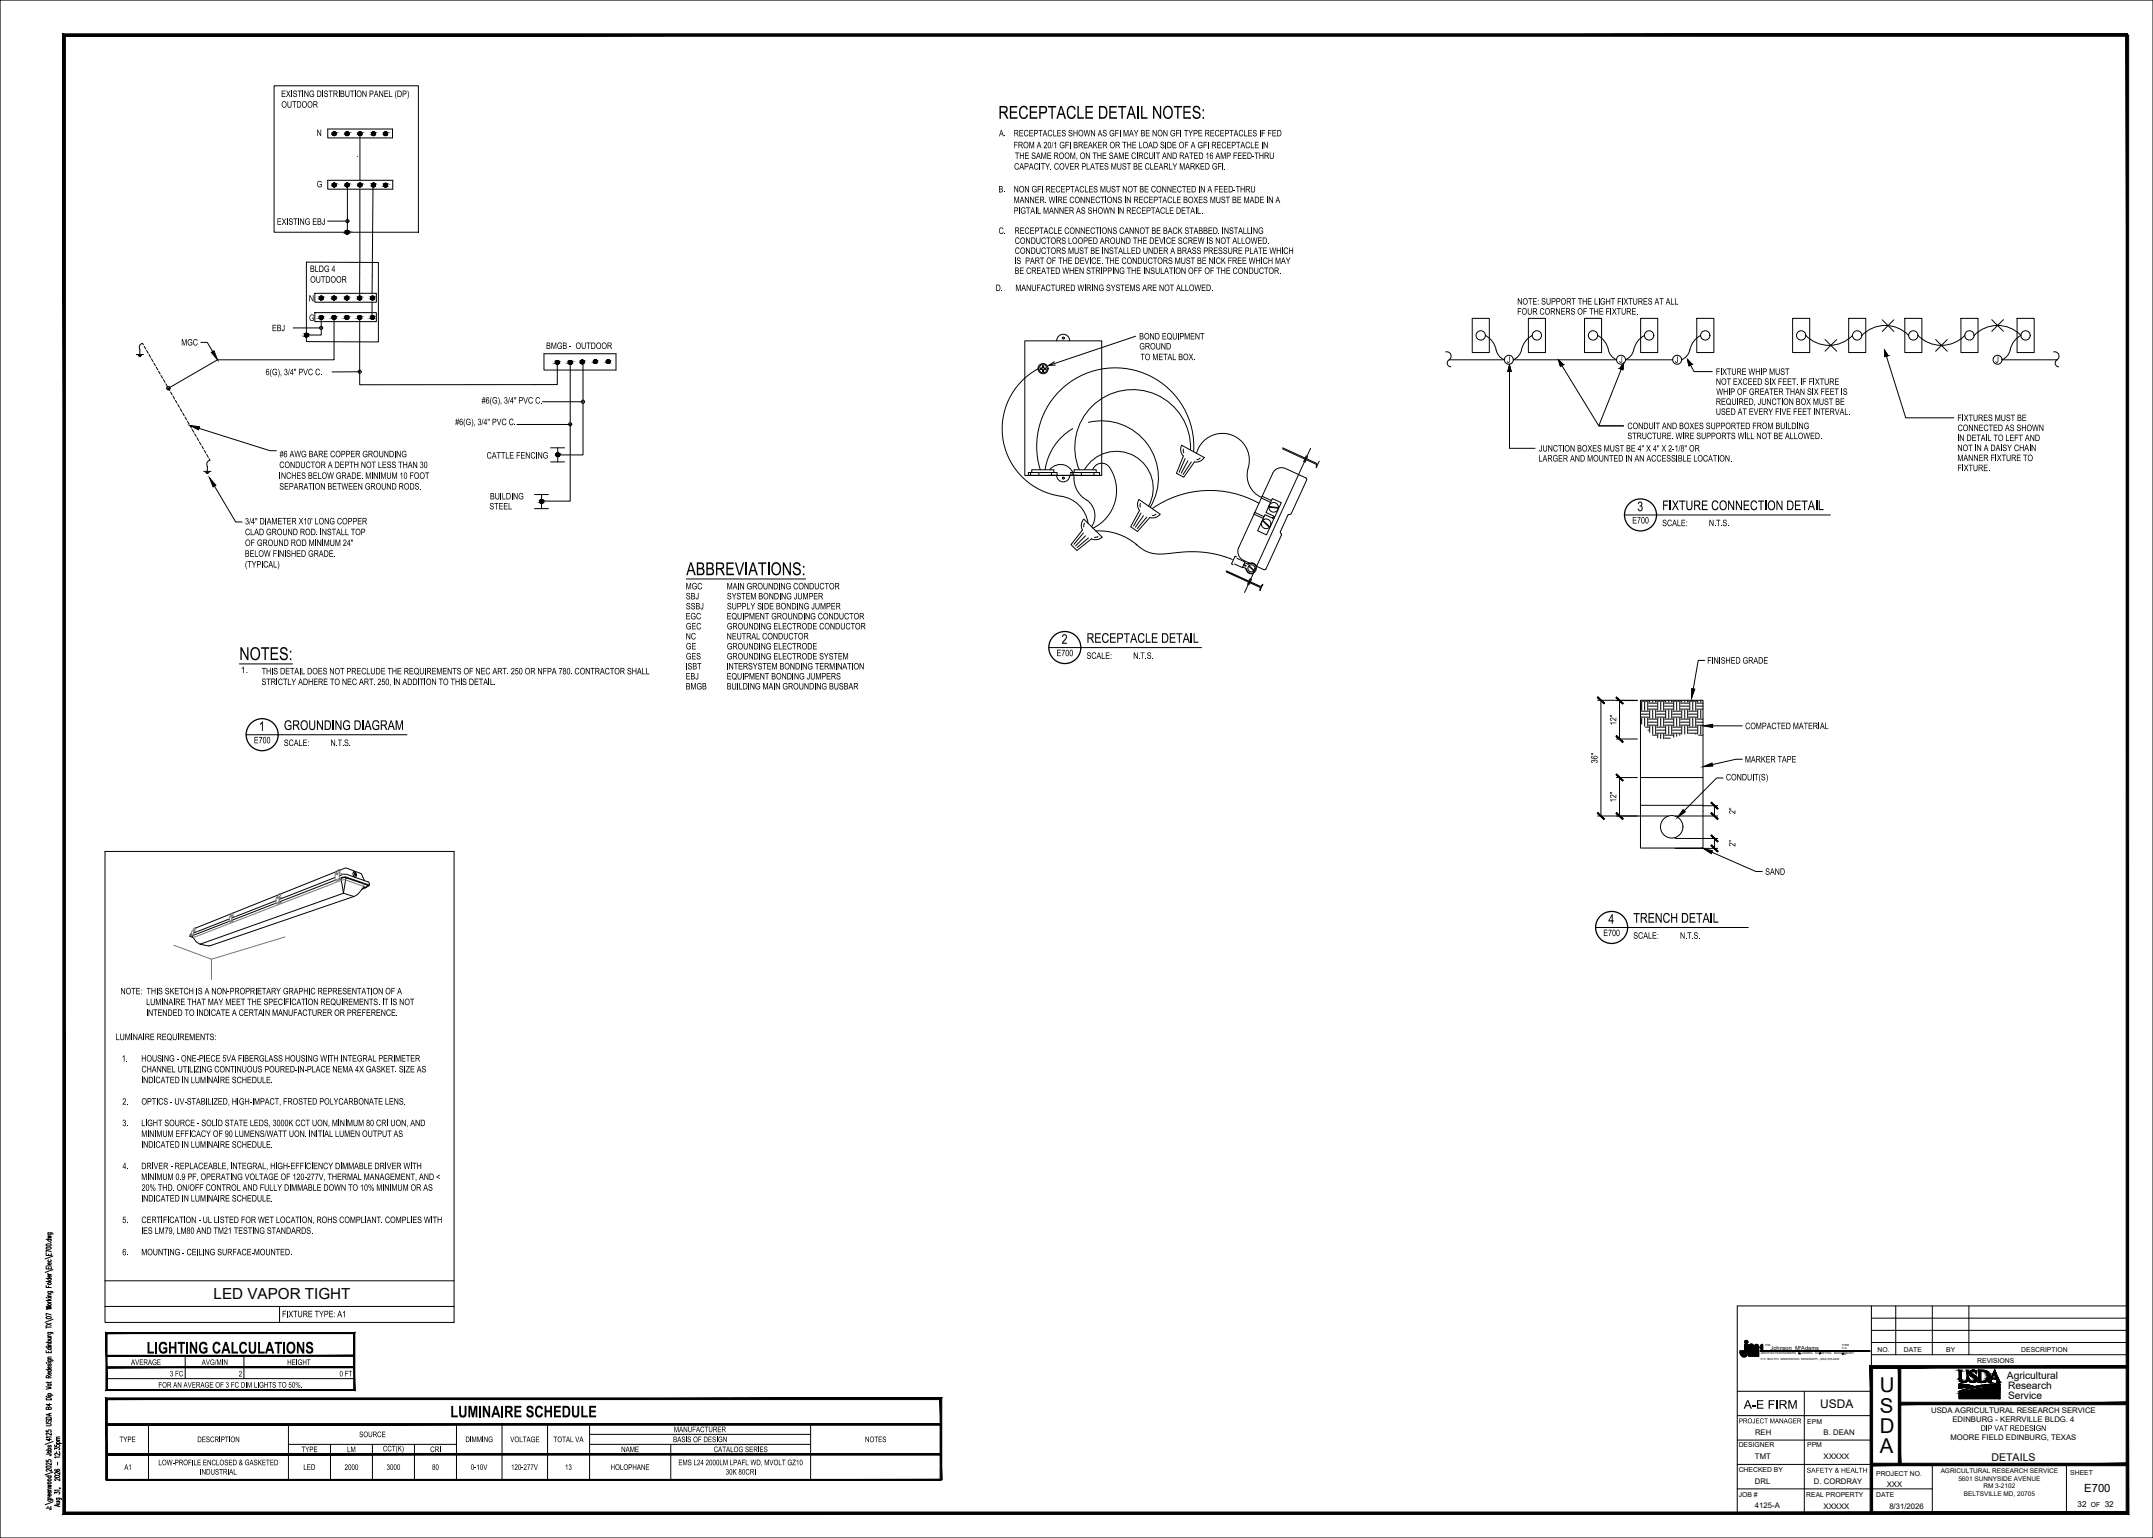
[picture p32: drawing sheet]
<svg xmlns="http://www.w3.org/2000/svg" width="1067mm" height="762mm" viewBox="0 0 1067 762" stroke-linecap="round" stroke-linejoin="round" font-family="sans-serif">
<defs><g id="words">
<g font-size="10.1">
<text x="931" y="690">U</text>
<text x="931" y="700">S</text>
<text x="931" y="710">D</text>
<text x="931" y="720">A</text>
</g>
<g font-size="9.9">
<text x="495" y="59">RECEPTACLE DETAIL NOTES:</text>
<text x="340" y="285">ABBREVIATIONS:</text>
<text x="119" y="327">NOTES:</text>
</g>
<g font-size="8.9">
<text x="73" y="671">LIGHTING CALCULATIONS</text>
<text x="223" y="702">LUMINAIRE SCHEDULE</text>
</g>
<text font-size="7.5" x="106" y="643">LED VAPOR TIGHT</text>
<g font-size="7.4">
<text x="811" y="253">3</text>
<text x="824" y="253">FIXTURE CONNECTION DETAIL</text>
<text x="526" y="319">2</text>
<text x="538" y="318">RECEPTACLE DETAIL</text>
<text x="128" y="362">1</text>
<text x="141" y="362">GROUNDING DIAGRAM</text>
<text x="797" y="458">4</text>
<text x="809" y="457">TRENCH DETAIL</text>
</g>
<text font-size="6.6" x="864" y="698">A-E FIRM</text>
<text font-size="5.9" x="902" y="698">USDA</text>
<text font-size="5.6" x="1033" y="739">E700</text>
<text font-size="5.3" x="987" y="724">DETAILS</text>
<g font-size="5.1">
<text x="994" y="683">Agricultural</text>
<text x="995" y="688">Research</text>
<text x="995" y="693">Service</text>
</g>
<g font-size="5">
<text x="139" y="48">EXISTING DISTRIBUTION PANEL (DP)</text>
<text x="139" y="53">OUTDOOR</text>
<text x="157" y="67">N</text>
<text x="495" y="68">A.</text>
<text x="502" y="68">RECEPTACLES SHOWN AS GFI MAY BE NON GFI TYPE RECEPTACLES IF FED</text>
<text x="502" y="73">FROM A 20/1 GFI BREAKER OR THE LOAD SIDE OF A GFI RECEPTACLE IN</text>
<text x="503" y="79">THE SAME ROOM, ON THE SAME CIRCUIT AND RATED 16 AMP FEED-THRU</text>
<text x="502" y="84">CAPACITY. COVER PLATES MUST BE CLEARLY MARKED GFI.</text>
<text x="157" y="93">G</text>
<text x="495" y="95">B.</text>
<text x="502" y="95">NON GFI RECEPTACLES MUST NOT BE CONNECTED IN A FEED-THRU</text>
<text x="502" y="101">MANNER. WIRE CONNECTIONS IN RECEPTACLE BOXES MUST BE MADE IN A</text>
<text x="502" y="106">PIGTAIL MANNER AS SHOWN IN RECEPTACLE DETAIL.</text>
<text x="137" y="111">EXISTING EBJ</text>
<text x="495" y="116">C.</text>
<text x="503" y="116">RECEPTACLE CONNECTIONS CANNOT BE BACK STABBED. INSTALLING</text>
<text x="503" y="121">CONDUCTORS LOOPED AROUND THE DEVICE SCREW IS NOT ALLOWED.</text>
<text x="503" y="126">CONDUCTORS MUST BE INSTALLED UNDER A BRASS PRESSURE PLATE WHICH</text>
<text x="503" y="131">IS PART OF THE DEVICE. THE CONDUCTORS MUST BE NICK FREE WHICH MAY</text>
<text x="154" y="135">BLDG 4</text>
<text x="503" y="136">BE CREATED WHEN STRIPPING THE INSULATION OFF OF THE CONDUCTOR.</text>
<text x="154" y="140">OUTDOOR</text>
<text x="153" y="149">N</text>
<text x="493" y="144">D.</text>
<text x="503" y="144">MANUFACTURED WIRING SYSTEMS ARE NOT ALLOWED.</text>
<text x="752" y="151">NOTE: SUPPORT THE LIGHT FIXTURES AT ALL</text>
<text x="752" y="156">FOUR CORNERS OF THE FIXTURE.</text>
<text x="153" y="159">G</text>
<text x="135" y="164">EBJ</text>
<text x="90" y="171">MGC</text>
<text x="271" y="173">BMGB - OUTDOOR</text>
<text x="564" y="168">BOND EQUIPMENT</text>
<text x="565" y="173">GROUND</text>
<text x="565" y="178">TO METAL BOX.</text>
<text x="747" y="180">J</text>
<text x="802" y="180">J</text>
<text x="830" y="180">J</text>
<text x="989" y="180">J</text>
<text x="132" y="186">6(G), 3/4&quot; PVC C.</text>
<text x="850" y="186">FIXTURE WHIP MUST</text>
<text x="850" y="191">NOT EXCEED SIX FEET. IF FIXTURE</text>
<text x="850" y="196">WHIP OF GREATER THAN SIX FEET IS</text>
<text x="239" y="200">#6(G), 3/4&quot; PVC C.</text>
<text x="850" y="201">REQUIRED, JUNCTION BOX MUST BE</text>
<text x="850" y="206">USED AT EVERY FIVE FEET INTERVAL.</text>
<text x="970" y="209">FIXTURES MUST BE</text>
<text x="226" y="211">#6(G), 3/4&quot; PVC C.</text>
<text x="806" y="213">CONDUIT AND BOXES SUPPORTED FROM BUILDING</text>
<text x="970" y="214">CONNECTED AS SHOWN</text>
<text x="806" y="218">STRUCTURE. WIRE SUPPORTS WILL NOT BE ALLOWED.</text>
<text x="970" y="219">IN DETAIL TO LEFT AND</text>
<text x="139" y="227">#6 AWG BARE COPPER GROUNDING</text>
<text x="241" y="227">CATTLE FENCING</text>
<text x="763" y="224">JUNCTION BOXES MUST BE 4&quot; X 4&quot; X 2-1/8&quot; OR</text>
<text x="970" y="223">NOT IN A DAISY CHAIN</text>
<text x="138" y="232">CONDUCTOR A DEPTH NOT LESS THAN 30</text>
<text x="762" y="229">LARGER AND MOUNTED IN AN ACCESSIBLE LOCATION.</text>
<text x="970" y="233">FIXTURE.</text>
<text x="970" y="228">MANNER FIXTURE TO</text>
<text x="138" y="237">INCHES BELOW GRADE. MINIMUM 10 FOOT</text>
<text x="138" y="243">SEPARATION BETWEEN GROUND RODS.</text>
<text x="243" y="247">BUILDING</text>
<text x="242" y="252">STEEL</text>
<text x="121" y="260">3/4&quot; DIAMETER X10' LONG COPPER</text>
<text x="809" y="259">E700</text>
<text x="824" y="261">SCALE:</text>
<text x="847" y="261">N.T.S.</text>
<text x="121" y="265">CLAD GROUND ROD. INSTALL TOP</text>
<text x="121" y="276">BELOW FINISHED GRADE.</text>
<text x="121" y="271">OF GROUND ROD MINIMUM 24&quot;</text>
<text x="121" y="281">(TYPICAL)</text>
<text x="340" y="292">MGC</text>
<text x="360" y="292">MAIN GROUNDING CONDUCTOR</text>
<text x="340" y="297">SBJ</text>
<text x="360" y="297">SYSTEM BONDING JUMPER</text>
<text x="340" y="302">SSBJ</text>
<text x="360" y="302">SUPPLY SIDE BONDING JUMPER</text>
<text x="340" y="307">EGC</text>
<text x="340" y="312">GEC</text>
<text x="360" y="307">EQUIPMENT GROUNDING CONDUCTOR</text>
<text x="360" y="312">GROUNDING ELECTRODE CONDUCTOR</text>
<text x="340" y="317">NC</text>
<text x="360" y="317">NEUTRAL CONDUCTOR</text>
<text x="340" y="322">GE</text>
<text x="360" y="322">GROUNDING ELECTRODE</text>
<text x="340" y="327">GES</text>
<text x="360" y="327">GROUNDING ELECTRODE SYSTEM</text>
<text x="523" y="325">E700</text>
<text x="538" y="326">SCALE:</text>
<text x="562" y="326">N.T.S.</text>
<text x="846" y="329">FINISHED GRADE</text>
<text x="130" y="334">THIS DETAIL DOES NOT PRECLUDE THE REQUIREMENTS OF NEC ART. 250 OR NFPA 780. CONTRACTOR SHALL</text>
<text x="340" y="332">ISBT</text>
<text x="360" y="332">INTERSYSTEM BONDING TERMINATION</text>
<text x="130" y="339">STRICTLY ADHERE TO NEC ART. 250, IN ADDITION TO THIS DETAIL.</text>
<text x="340" y="337">EBJ</text>
<text x="340" y="342">BMGB</text>
<text x="360" y="337">EQUIPMENT BONDING JUMPERS</text>
<text x="360" y="342">BUILDING MAIN GROUNDING BUSBAR</text>
<text x="801" y="359" transform="rotate(-90 801 359)">12&quot;</text>
<text x="865" y="361">COMPACTED MATERIAL</text>
<text x="126" y="368">E700</text>
<text x="141" y="370">SCALE:</text>
<text x="164" y="370">N.T.S.</text>
<text x="865" y="378">MARKER TAPE</text>
<text x="792" y="378" transform="rotate(-90 792 378)">36&quot;</text>
<text x="855" y="387">CONDUIT(S)</text>
<text x="801" y="397" transform="rotate(-90 801 397)">12&quot;</text>
<text x="860" y="403" transform="rotate(-90 860 403)">2&quot;</text>
<text x="860" y="419" transform="rotate(-90 860 419)">2&quot;</text>
<text x="875" y="433">SAND</text>
<text x="794" y="464">E700</text>
<text x="809" y="465">SCALE:</text>
<text x="832" y="465">N.T.S.</text>
<text x="60" y="493">NOTE:THIS SKETCH IS A NON-PROPRIETARY GRAPHIC REPRESENTATION OF A</text>
<text x="72" y="498">LUMINAIRE THAT MAY MEET THE SPECIFICATION REQUIREMENTS. IT IS NOT</text>
<text x="72" y="503">INTENDED TO INDICATE A CERTAIN MANUFACTURER OR PREFERENCE.</text>
<text x="57" y="515">LUMINAIRE REQUIREMENTS:</text>
<text x="60" y="526">1.</text>
<text x="70" y="526">HOUSING - ONE-PIECE 5VA FIBERGLASS HOUSING WITH INTEGRAL PERIMETER</text>
<text x="70" y="531">CHANNEL UTILIZING CONTINUOUS POURED-IN-PLACE NEMA 4X GASKET.</text>
<text x="198" y="531">SIZE AS</text>
<text x="70" y="537">INDICATED IN LUMINAIRE SCHEDULE.</text>
<text x="61" y="547">2.</text>
<text x="70" y="547">OPTICS - UV-STABILIZED, HIGH-IMPACT, FROSTED POLYCARBONATE LENS.</text>
<text x="61" y="558">3.</text>
<text x="70" y="558">LIGHT SOURCE - SOLID STATE LEDS, 3000K CCT UON, MINIMUM 80 CRI UON, AND</text>
<text x="70" y="563">MINIMUM EFFICACY OF 90 LUMENS/WATT UON. INITIAL LUMEN OUTPUT AS</text>
<text x="70" y="569">INDICATED IN LUMINAIRE SCHEDULE.</text>
<text x="61" y="579">4.</text>
<text x="70" y="579">DRIVER - REPLACEABLE, INTEGRAL, HIGH-EFFICIENCY DIMMABLE DRIVER WITH</text>
<text x="70" y="585">MINIMUM 0.9 PF, OPERATING VOLTAGE OF 120-277V, THERMAL MANAGEMENT, AND &lt;</text>
<text x="70" y="590">20% THD. ON/OFF CONTROL AND FULLY DIMMABLE DOWN TO 10% MINIMUM OR AS</text>
<text x="70" y="595">INDICATED IN LUMINAIRE SCHEDULE.</text>
<text x="61" y="606">5.</text>
<text x="70" y="606">CERTIFICATION - UL LISTED FOR WET LOCATION, ROHS COMPLIANT. COMPLIES WITH</text>
<text x="70" y="611">IES LM79, LM80 AND TM21 TESTING STANDARDS.</text>
<text x="61" y="622">6.</text>
<text x="70" y="622">MOUNTING - CEILING SURFACE-MOUNTED.</text>
<text x="140" y="653">FIXTURE TYPE: A1</text>
</g>
<text font-size="4.4" x="119" y="334">1.</text>
<g font-size="4.3">
<text x="65" y="676">AVERAGE</text>
<text x="100" y="676">AVG/MIN</text>
<text x="142" y="676">HEIGHT</text>
<text x="84" y="682">3 FC</text>
<text x="118" y="682">2</text>
<text x="168" y="682">0 FT</text>
<text x="78" y="688">FOR AN AVERAGE OF 3 FC DIM LIGHTS TO 50%.</text>
<text x="178" y="712">SOURCE</text>
<text x="334" y="710">MANUFACTURER</text>
<text x="981" y="709">DIP VAT REDESIGN</text>
<text x="59" y="715">TYPE</text>
<text x="98" y="715">DESCRIPTION</text>
<text x="149" y="719">TYPE</text>
<text x="172" y="719">LM</text>
<text x="190" y="719">CCT(K)</text>
<text x="213" y="719">CRI</text>
<text x="231" y="715">DIMMING</text>
<text x="253" y="715">VOLTAGE</text>
<text x="274" y="715">TOTAL VA</text>
<text x="308" y="719">NAME</text>
<text x="334" y="715">BASIS OF DESIGN</text>
<text x="354" y="719">CATALOG SERIES</text>
<text x="429" y="715">NOTES</text>
<text x="78" y="726">LOW-PROFILE ENCLOSED &amp; GASKETED</text>
<text x="336" y="726">EMS L24 2000LM LPAFL WD, MVOLT GZ10</text>
<text x="62" y="728">A1</text>
<text x="99" y="731">INDUSTRIAL</text>
<text x="150" y="728">LED</text>
<text x="171" y="728">2000</text>
<text x="192" y="728">3000</text>
<text x="214" y="728">80</text>
<text x="233" y="728">0-10V</text>
<text x="253" y="728">120-277V</text>
<text x="280" y="728">13</text>
<text x="303" y="728">HOLOPHANE</text>
<text x="360" y="731">30K 80CRI</text>
</g>
<g font-size="4.1">
<text x="1029" y="747">32</text>
<text x="1043" y="747">32</text>
</g>
<g font-size="3.8">
<text x="957" y="700">USDA AGRICULTURAL RESEARCH SERVICE</text>
<text x="862" y="705">PROJECT MANAGER</text>
<text x="967" y="705">EDINBURG - KERRVILLE BLDG. 4</text>
<text x="870" y="711">REH</text>
<text x="904" y="711">B. DEAN</text>
<text x="966" y="713">MOORE FIELD EDINBURG, TEXAS</text>
<text x="870" y="723">TMT</text>
<text x="904" y="723">XXXXX</text>
<text x="895" y="730">SAFETY &amp; HEALTH</text>
<text x="870" y="735">DRL</text>
<text x="899" y="735">D. CORDRAY</text>
<text x="935" y="737">XXX</text>
<text x="870" y="747">4125-A</text>
<text x="904" y="747">XXXXX</text>
<text x="936" y="748">8/31/2026</text>
</g>
<g font-size="3.4">
<text x="930" y="670">NO.</text>
<text x="943" y="670">DATE</text>
<text x="964" y="670">BY</text>
<text x="1002" y="670">DESCRIPTION</text>
<text x="980" y="675">REVISIONS</text>
<text x="896" y="705">EPM</text>
<text x="862" y="717">DESIGNER</text>
<text x="895" y="717">PPM</text>
<text x="862" y="729">CHECKED BY</text>
<text x="930" y="731">PROJECT NO.</text>
<text x="1026" y="731">SHEET</text>
<text x="862" y="742">JOB #</text>
<text x="895" y="741">REAL PROPERTY</text>
<text x="930" y="742">DATE</text>
<text x="1036" y="747">OF</text>
</g>
<g font-size="3.2">
<text x="962" y="730">AGRICULTURAL RESEARCH SERVICE</text>
<text x="970" y="734">5601 SUNNYSIDE AVENUE</text>
<text x="983" y="737">RM 3-2102</text>
<text x="973" y="741">BELTSVILLE MD, 20705</text>
</g>
<text font-size="2.8" x="877" y="669">Johnson M Adams</text>
<text font-size="1.9" x="892" y="668">c</text>
<g font-size="1.4">
<text x="872" y="671">ARCHITECTS/ENGINEERS</text>
<text x="875" y="667">THE</text>
<text x="891" y="671">PLANNING</text>
<text x="899" y="671">SURVEYING</text>
<text x="909" y="671">MANAGEMENT</text>
<text x="913" y="668">P.A.</text>
<text x="913" y="667">FIRM</text>
<text x="873" y="674">P.O. BOX 513, GREENWOOD, MISSISSIPPI - (662) 455-4943</text>
</g>
</g></defs>
<!-- layer: TB -->
<g fill="#000" stroke="#000" stroke-width=".5">
<path d="M977 679h1zM971 686h1zM971 687h2zM971 687h3zM973 689h1zM975 683v1zM976 687h2zM977 685h1zM979 684h1zM980 685h3zM985 683h1zM988 687h3z"/>
<path d="M988 686h3zM990 685h1z"/>
<path d="M1054 17l1 733v-733zM1054 17l1 733-1-1zM31 750h1024l-1-1zM31 750l1-1h1022zM31 17v733l1-1zM31 17l1 1v731zM31 17l1 1 1022-1zM32 18l1022-1v1z"/>
<path d="M872 669h55zM872 670l55-1z"/>
<path d="M971 679l1 4v-4zM971 679l1 4h-1z"/>
<path d="M971 679h1zM971 679h1z"/>
<path d="M970 679h2zM970 679h2zM971 679h1zM971 679h1z"/>
<path d="M975 679v4v-4zM975 679v4z"/>
<path d="M974 679h1zM974 679h1z"/>
<path d="M976 680h1zM976 680h1z"/>
<path d="M976 680h1zM976 680h1z"/>
<path d="M976 680h1zM976 680h1z"/>
<path d="M976 679h1zM976 679l1 1z"/>
<path d="M976 679h1zM976 679h1z"/>
<path d="M976 679h2zM976 679h1z"/>
<path d="M977 679h1zM977 679h1z"/>
<path d="M977 679h2zM977 679h2z"/>
<path d="M977 679h2zM977 679h2z"/>
<path d="M977 679h2zM977 679h2z"/>
<path d="M978 679h1zM978 679h1z"/>
<path d="M978 679l1 1zM978 679l1 1z"/>
<path d="M980 679h1zM980 679h2z"/>
<path d="M980 679l1 5v-5zM980 679l1 5h-1z"/>
<path d="M980 679h2zM980 679h2z"/>
<path d="M980 679h3zM980 679h3z"/>
<path d="M980 679h4zM980 679h4z"/>
<path d="M980 679h4zM980 679h4z"/>
<path d="M980 679h4zM980 679h4z"/>
<path d="M980 679h4zM980 679h4z"/>
<path d="M982 679h3zM982 679h3z"/>
<path d="M983 679l2 1zM983 679l2 1z"/>
<path d="M983 680h2zM983 680h2z"/>
<path d="M983 680h2zM983 680h2z"/>
<path d="M984 680h1zM984 680h1z"/>
<path d="M988 679l1 2zM988 679l1 2h-1z"/>
<path d="M941 695v1l113-1zM941 696l113-1v1z"/>
<path d="M971 683h1zM971 683h1z"/>
<path d="M971 683h1zM971 683h1h-1z"/>
<path d="M971 683l1 1zM971 683l1 1z"/>
<path d="M971 684h1zM971 684h1z"/>
<path d="M971 684h1zM971 684h1z"/>
<path d="M971 684h1zM971 684h1z"/>
<path d="M971 686h3zM971 686h3z"/>
<path d="M971 684h2zM971 684h2z"/>
<path d="M971 684h2zM971 684h2z"/>
<path d="M971 684h2zM971 684h2z"/>
<path d="M971 687v1l2-1zM971 687v1z"/>
<path d="M971 689h2zM971 689h2z"/>
<path d="M972 685h2zM972 685h1z"/>
<path d="M972 685h2zM972 685h2z"/>
<path d="M971 686h5zM971 686h5z"/>
<path d="M972 685h2zM972 685h2z"/>
<path d="M971 687h5zM971 687h5z"/>
<path d="M972 685h2zM972 685h2z"/>
<path d="M971 684h4zM971 684h4z"/>
<path d="M971 684h4zM971 684l3 1z"/>
<path d="M974 684h1zM973 684h2z"/>
<path d="M974 684h1zM974 684h1z"/>
<path d="M974 684h1zM974 684h1z"/>
<path d="M974 684h1zM974 684h1z"/>
<path d="M974 684h1zM974 684h1z"/>
<path d="M971 687h5zM971 687h2z"/>
<path d="M971 686l6 1zM971 686l6 1z"/>
<path d="M976 683v1zM976 683v1z"/>
<path d="M976 684h1zM976 684h1z"/>
<path d="M974 689l2-1zM973 689l2-1z"/>
<path d="M973 687h4zM973 687h4z"/>
<path d="M976 680h1zM976 680h1z"/>
<path d="M976 680h1zM976 680h1zM976 680h1zM976 680h1z"/>
<path d="M974 687h3zM974 687h3z"/>
<path d="M976 680l1 1zM976 680l1 1z"/>
<path d="M976 684l1 1zM976 684l1 1z"/>
<path d="M975 687h2zM975 687h2z"/>
<path d="M976 681h1zM976 681h1z"/>
<path d="M976 681h1zM976 681h1z"/>
<path d="M976 681h2zM976 681h2z"/>
<path d="M976 688h1zM975 688h1z"/>
<path d="M976 681l3 1zM976 681l3 1z"/>
<path d="M977 685h1zM977 685h1z"/>
<path d="M977 685h1zM977 685h1z"/>
<path d="M976 682h3zM976 682h3z"/>
<path d="M976 685h3zM976 685h3z"/>
<path d="M976 685h3zM976 685h2z"/>
<path d="M977 682h2zM977 682h2z"/>
<path d="M978 684h1zM977 685h2z"/>
<path d="M978 684h1zM978 684h1z"/>
<path d="M977 682h2zM977 682h2z"/>
<path d="M977 682h2zM977 682h2z"/>
<path d="M978 684h1zM978 684h1z"/>
<path d="M978 684h1zM978 684h1z"/>
<path d="M977 687h2zM976 688h1z"/>
<path d="M978 684h1zM978 684h1z"/>
<path d="M978 682l2 1zM978 682l2 1z"/>
<path d="M978 684h1zM978 684h1z"/>
<path d="M978 683h2zM978 683h2z"/>
<path d="M978 683h2zM978 683h2z"/>
<path d="M979 683l1 1zM979 683l1 1z"/>
<path d="M978 683h2zM978 683h2z"/>
<path d="M978 683h2zM978 683h2z"/>
<path d="M979 683h1zM979 683h1z"/>
<path d="M978 687h4zM977 687h2z"/>
<path d="M978 687h4zM978 687h4z"/>
<path d="M980 685h2zM980 685h2z"/>
<path d="M980 685h4zM980 685h3z"/>
<path d="M980 685h4zM980 685h4z"/>
<path d="M980 684h4zM980 684l4 1z"/>
<path d="M980 684h4zM980 684h4z"/>
<path d="M983 684h2zM982 684h2z"/>
<path d="M983 684h2zM983 684h2z"/>
<path d="M983 684h2zM983 684h2z"/>
<path d="M984 684h1zM984 684h1z"/>
<path d="M984 684h1zM983 684h2z"/>
<path d="M980 687h5zM978 687h4z"/>
<path d="M984 680h1zM984 680h1z"/>
<path d="M984 684h1zM984 684h1h-1z"/>
<path d="M984 680l2 1zM984 680l2 1z"/>
<path d="M984 683h1zM984 683l1 1z"/>
<path d="M984 681h2zM984 681h2z"/>
<path d="M984 681h2zM984 681h2z"/>
<path d="M985 683h1zM985 683h1z"/>
<path d="M985 681h1zM985 681h1z"/>
<path d="M985 683h1zM985 683h1z"/>
<path d="M985 681h1zM985 681h1z"/>
<path d="M985 681l1 1zM985 681l1 1zM985 682h1zM985 682h1z"/>
<path d="M985 682h1zM985 682l1 1z"/>
<path d="M985 682h1zM985 682h1h-1z"/>
<path d="M986 684v1zM986 684v1z"/>
<path d="M986 685h1zM985 685h2z"/>
<path d="M986 683v1l1-1zM986 683v1z"/>
<path d="M988 681l-1 2 1-2zM988 681l-1 2z"/>
<path d="M980 687h8zM980 687h5z"/>
<path d="M988 681l2 2-1-2zM988 681l2 2h-1z"/>
<path d="M990 685h1zM989 685h2z"/>
<path d="M987 683h3zM987 683h3h-4z"/>
<path d="M989 683l2 1-1-1zM989 683l2 1h-1zM990 684h1zM990 684h1z"/>
<path d="M990 684l1 1zM990 684l1 1z"/>
<path d="M990 685h1zM990 685h1z"/>
<path d="M988 686h3zM986 686h5z"/>
<path d="M986 686h5zM983 686h8z"/>
<path d="M983 686l8 1v-1zM981 687l2-1 8 1z"/>
<path d="M981 687h10zM980 687h11z"/>
<path d="M988 687h3zM985 687h6z"/>
<path d="M985 687l6 1zM982 688h9z"/>
<path d="M982 688h9zM979 688h3h9z"/>
<path d="M979 688l12 1v-1zM976 689l3-1 12 1z"/>
<path d="M976 689h15zM973 689h3h15z"/>
<path d="M973 689l18 1v-1zM971 690l2-1 18 1z"/>
<path d="M971 690l20 3v-3zM971 690l20 3h-20z"/>
<path d="M927 725v1l127-1zM927 726l127-1v1z"/>
<path d="M941 677v49h1zM941 677h1v49z"/>
<path d="M927 677v73h1zM927 677l1 1v72zM927 677l1 1 126-1zM928 678l126-1v1z"/>
</g>
<g fill="none" stroke="#000" stroke-width=".5">
<path d="M0 0h1067v762h-1067zM927 659h127M927 653h127M927 647v30M939 647v24M957 647v24M976 647v24M1054 647h-193v103M862 671h2M862 670h2M862 669h2M863 671h1"/>
<path d="M863 670v1M863 671h.1M863 671v1M863 672h.1M863 672h1M864 672h.1M864 670h-2v-1h2v3M864 672h2h-1M864 668h2M864 671h2M864 670h2v-4h-2v6h1M864 670h2"/>
<path d="M864 669h2M864 666h2M864 667h2M864 672h1M864 665h2M865 664h1M865 665h1M865 672h-1M865 666h1M865 672h.1M866 671h.1M866 671h-2"/>
<path d="M866 670v1M866 665h-2M867 667a1.2 1.2 0 0 1 1-1 1.2 1.2 0 0 1 1 1M867 667v1h2M867 669h2v3h-2zM867 671h2M867 668h2M867 670h2M867 669h2M867 667h2M867 672h2M867 666h2"/>
<path d="M867 666h1M869 667v1M869 667v1h2M869 669h2v3h-2zM869 671h2M869 668h2M869 670h2M869 669h2M869 667h2M869 672h2M869 667a1 1 0 0 1 1-1 1 1 0 0 1 1 1M870 666h1"/>
<path d="M871 667v1M872 669h38M872 668h1M872 667h1M872 668h.1M872 668h1v1M872 667h.1M873 668h.1M873 666l-1 1M873 668v1M873 666h.1M873 669h.1"/>
<path d="M873 666v1h-1M927 671h127M927 665h127M970 679h2v4a1.4 1.4 0 0 0 1 1 1.4 1.4 0 0 0 2-1l-1-4h1v4a2.2 2.2 0 0 1-2 2 2.2 2.2 0 0 1-2-2zM974 679h1M976 679h2h1v1a1.2 1.2 0 0 0-1-1 1.2 1.2 0 0 0-1 1l2 2a2 2 0 0 1 0 3 2 2 0 0 1-3 0v-2a1.3 1.3 0 0 0 1 2 1.3 1.3 0 0 0 1-2 2.6 2.6 0 0 1-2-3zM980 679h3a3 3 0 0 1 3 3 3 3 0 0 1-4 3h-2zM981 679a2.6 2.6 0 0 1 4 3 2.6 2.6 0 0 1-4 2zM988 679l3 6h-2v-2h-2v2h-2zM861 689h66M894 689v61M971 690l10-2 10-1v6h-20z"/>
<path d="M971 687h5l-5 1zM971 686l7 1h-7zM988 681l1 2h-2zM991 686h-10l-10 3 10-2h10v-1M861 701h66M861 713h66M861 738h96M861 726h66M957 726v24M1024 726v24"/>
<circle cx="865" cy="665" r=".8"/>
</g>
<!-- layer: D-TX -->
<g fill="none" stroke="#000" stroke-width=".5">
<path d="M23 614h2M23 618a1.3 1.3 0 0 1 1 0 1.3 1.3 0 0 1 1 1 1.2 1.2 0 0 1-1 0 1.2 1.2 0 0 1-1-1zM23 617a1.3 1.3 0 0 1 1-1 1.3 1.3 0 0 1 1 1 1.2 1.2 0 0 1-1 1 1.2 1.2 0 0 1-1-1zM24 612l1 1h-1h1h-1M24 611h2v1M24 614a.7 .7 0 0 0 1 1 .7 .7 0 0 0 0-1M24 611a.7 .7 0 0 0 1 1 .7 .7 0 0 0 0-1M25 616h.1M23 637v1h2M23 628v1h2v-1M23 621v1h2v-1M23 635h2"/>
<path d="M23 633h2M23 627h2M24 640h2v1M24 631h.1M24 631h1M24 640a.7 .7 0 0 0 1 1 .7 .7 0 0 0 0-1M24 633v1a.7 .7 0 0 0 1 0v-1M24 624a.7 .7 0 0 0 1 1 .7 .7 0 0 0 0-1M24 621v1M24 628v1M24 637v1M25 632v1a.7 .7 0 0 1-1 0 .7 .7 0 0 1 0-1v1"/>
<path d="M25 626a.6 .6 0 0 1 0 1 .7 .7 0 0 1-1-1v1M25 620l-2-1v2M26 629l-4 1M26 622l-4 2M23 647l2 1h-2h2l-2 1M23 643h.1M23 658h2M23 657v1M23 656l2 1M23 644h2M23 653a1.3 1.3 0 0 1 1-1 1.3 1.3 0 0 1 1 1 1.2 1.2 0 0 1-1 1 1.2 1.2 0 0 1-1-1zM24 645h.1"/>
<path d="M24 645h1M24 644h1M24 643h1M24 642h1M25 651h-2v1M25 642h-1M25 656l-2 1M25 643l-1 1M26 654l-4 1M23 675h.1M23 669v1h2v-1M23 667h.1"/>
<path d="M23 679h2M23 668h2M23 665h2M24 674h2M24 661v1M24 660h2v1M24 675h1M24 673h1M24 667h1M24 663h1M24 662h1M24 679a.7 .7 0 0 0 1 1 .6 .6 0 0 0 0-1"/>
<path d="M24 676v1l1-1v1M24 674a.7 .7 0 0 0 1 1 .7 .7 0 0 0 0-1M24 668a.7 .7 0 0 0 1 1 .7 .7 0 0 0 0-1M24 665a.7 .7 0 0 1 1-1 .7 .7 0 0 1 0 1M24 660a.7 .7 0 0 0 1 1 .7 .7 0 0 0 0-1M24 670h.1M25 663v1h-1M25 677v1a.7 .7 0 0 1-1 0 .7 .7 0 0 1 0-1v1M25 672h-1v1M25 666h-1v1M23 692h.1M23 687l2 1h-2"/>
<path d="M23 693a1.4 1.4 0 0 1 2 1h-2zM24 692h1M24 691h2M24 686h1M24 685h.1M24 698l1-1v1h-2v-1h1v1M24 691a.7 .7 0 0 1 1-1 .7 .7 0 0 1 0 1M24 686a.7 .7 0 0 0 1 1 .6 .6 0 0 0 0-1M24 683v-1h-1v1h2M25 695v2l-2-1h2M25 680a.7 .7 0 0 1 0 1 .7 .7 0 0 1-1-1v1M25 685h-2"/>
<path d="M25 682h-1M23 709h1a.7 .7 0 0 1 1-1 .7 .7 0 0 1 0 1v1M23 705l2 1h-2M23 718h2M23 702a1.4 1.4 0 0 1 2 1h-2zM23 704v1l1-1a.6 .6 0 0 1 1 0 .6 .6 0 0 1 0 1M24 718a.7 .7 0 0 1 1-1 .7 .7 0 0 1 0 1M24 716v1l1-1v1M25 713v1l-2-1h2M25 700v1M25 712h-2M25 710v1l-2-1v1"/>
<path d="M25 700l-2 1 2 1M26 714l-4 2M27 718v-1h1a.7 .7 0 0 1 1 0 .7 .7 0 0 1 0 1M27 716v1h1a.7 .7 0 0 1 1-1 .7 .7 0 0 1 0 1M28 719h.1M28 715h2M28 714h2M28 715a.7 .7 0 0 1 1-1 .7 .7 0 0 1 1 1h-1M29 719h.1M30 720v1l-2-1a.6 .6 0 0 0-1 0 .6 .6 0 0 0 0 1h1M30 713h-2v1M30 712h-2v1"/>
<path d="M23 723v1h1a.7 .7 0 0 1 1-1 .7 .7 0 0 1 0 1M23 720l2 1M23 731h2M23 727a1.3 1.3 0 0 1 1-1 1.3 1.3 0 0 1 1 1 1.2 1.2 0 0 1-1 1 1.2 1.2 0 0 1-1-1zM24 736h1h-1l1 1h-1M24 738h1M24 731a.7 .7 0 0 0 1 1 .7 .7 0 0 0 0-1M25 739a.7 .7 0 0 1 0 1 .7 .7 0 0 1-1-1v1M25 738h-1M25 728v1l-2-1v1M25 725v1l-2-1v1M26 729l-4 2"/>
<path d="M27 731a1.3 1.3 0 0 1 2 0 1.3 1.3 0 0 1 1 1 1.2 1.2 0 0 1-2 0 1.2 1.2 0 0 1-1-1zM27 728l1 1h2a.7 .7 0 0 0-1-1 .7 .7 0 0 0-1 1h1M29 724v2M30 737h.1M30 738h-3l1 1M30 733v1l-2-1h-1l1 1M30 729v2l-2-1a.7 .7 0 0 0-1-1 .6 .6 0 0 0 0 1h1M30 722h-3h1M23 747h2v1M24 747h.1M24 743h2v1M24 742h.1"/>
<path d="M24 742h1M24 743a.7 .7 0 0 0 1 1 .7 .7 0 0 0 0-1M25 740v1a.7 .7 0 0 1-1 0 .7 .7 0 0 1 0-1v1M25 747h.1M26 744l-4 2M27 740v-1h1a.7 .7 0 0 1 1 0 .7 .7 0 0 1 0 1M28 742h2v1M28 744h2M28 742a.7 .7 0 0 0 1 1 .7 .7 0 0 0 1-1h-1M29 745v1M29 744l1 1h-2M30 745l-3 1h3"/>
<circle cx="24" cy="636" r=".7"/>
<circle cx="24" cy="646" r=".7"/>
<circle cx="24" cy="719" r=".7"/>
<circle cx="24" cy="733" r=".7"/>
<circle cx="24" cy="735" r=".7"/>
</g>
<!-- layer: A-PENS-NEW -->
<g fill="none" stroke="#000" stroke-width=".5">
<path d="M92 672v11M121 672v11M53 683h123M74 706v27M143 706v27M143 716h83M164 716v17M185 716v17M205 716v17M226 706v27M249 706v27M271 706v27"/>
<path d="M292 706v27M292 711h110M292 716h110M332 716v17M402 706v27"/>
</g>
<g fill="#000" stroke="#000" stroke-width=".5">
<path d="M53 671v1l123-1zM53 672l123-1v1z"/>
<path d="M53 677v1l123-1zM53 678l123-1v1z"/>
<path d="M53 661h122l1-1zM52 660h124l-123 1zM52 660l1 28v-27zM52 660l1 28-1 1zM52 689l123-1h-122zM52 689l123-1 1 1zM175 661v27l1 1zM175 661l1-1v29z"/>
<path d="M53 705v1l413-1zM53 706l413-1v1z"/>
<path d="M53 720v1l413-1zM53 721l413-1v1z"/>
<path d="M53 733v1l413-1zM53 734l413-1v1z"/>
<path d="M466 693v40h1zM466 693h1v40zM53 693h413h1zM52 693h415h-414zM52 693l1 40v-40zM52 693l1 40h-1z"/>
</g>
<!-- layer: E-DETL -->
<g fill="none" stroke="#000" stroke-width=".5">
<path d="M52 422h173v233h-173zM166 436l-28 11M166 435l-28 11M168 435h4l11 3M170 433h2M170 433l-2 1M171 435h-2l1 8 5 1M172 433l10 4 1 1v1M175 432a1.3 1.3 0 0 1 2 1 1.3 1.3 0 0 1-1 2l-1-1zM180 439l1 1M180 439l-3 4-2 1M181 436l-2-3-8-3-74 30"/>
<path d="M182 439h.1M182 438l1 1M182 439l-11-4-1 8-71 25M182 439l-1 1M183 439l-4 2M113 457l-19 7 1-1M114 455l-18 7M137 448l-22 8M137 446l-22 9M175 444l-71 25M94 464h2M95 464h1"/>
<path d="M96 464l2 3 6 2M52 635h173M52 647h173M139 647v8"/>
<circle cx="176" cy="433" r=".6"/>
<circle cx="176" cy="433" r=".3"/>
</g>
<!-- layer: E-LUM-PLAT -->
<g fill="none" stroke="#767676" stroke-width=".5">
<path d="M166 433l2-1 2 1M167 431h1v4l1 1h-3v-3zM168 435l-2 1M180 438v1l-9-3h-1l-74 28M96 460h1l-1 1v2l-1 1v-3zM115 453h1l-1 3-1 1h-1zM115 456l-2 1M115 454h2M137 445l1-1 2 1M138 443h1l-1 1v3h1l-1 1h-1v-3l1-1zM138 447l-1 1M96 463l-1 1"/>
<path d="M96 461l2 1"/>
<circle cx="167" cy="433" r=".2"/>
<circle cx="114" cy="454" r=".1"/>
<circle cx="138" cy="445" r=".1"/>
</g>
<!-- layer: _WALLS -->
<path d="M86 468l19 7v10M141 464l-36 11" fill="none" stroke="#767676" stroke-width=".5"/>
<!-- layer: A-DETL-GENF -->
<g fill="#000" stroke="#000" stroke-width=".5">
<path d="M165 67h1zM165 65h1zM178 67h1zM178 65h1zM185 67h1zM191 67h1zM165 92h1zM165 91h1zM172 92v1zM178 92h1zM178 91h1zM185 92v1z"/>
<path d="M185 92h1zM191 93h1zM159 158h1zM159 148v1zM159 148h1zM165 158h1zM165 148h1zM165 156h1zM165 147h1zM171 158h1zM171 148l1 1zM171 148h1z"/>
<path d="M171 156h1zM171 147h1zM178 158h1zM178 148v1zM178 148h1zM184 158h1zM184 148h1zM184 156h1zM184 147h1zM151 167h1zM151 165h1zM282 179h1z"/>
<path d="M288 178h1zM301 180h1zM301 178h1zM276 180h1zM282 180h1zM288 180h1zM276 226h1zM268 249h1zM268 248h1z"/>
<path d="M165 67h1zM165 67h1z"/>
<path d="M165 65h1zM165 65h1z"/>
<path d="M165 65l1 1zM165 66h1z"/>
<path d="M165 66h1zM165 66h1z"/>
<path d="M165 67h1zM165 67h1z"/>
<path d="M165 66h1zM165 66h1z"/>
<path d="M165 67h1zM165 67h1z"/>
<path d="M165 66h2zM165 66h2z"/>
<path d="M165 67h1zM165 67h1z"/>
<path d="M165 66h2zM165 66l1 1z"/>
<path d="M172 65l1 1zM171 66h2z"/>
<path d="M171 66h2zM171 66h2z"/>
<path d="M171 67h2zM171 67h1z"/>
<path d="M171 66h2zM171 66h2z"/>
<path d="M171 67h2zM171 67h2z"/>
<path d="M171 66h2zM171 66h2z"/>
<path d="M171 67h2zM171 67h2z"/>
<path d="M171 66h2zM171 66l2 1z"/>
<path d="M178 67h1zM178 67h1z"/>
<path d="M178 65h1zM178 65h1z"/>
<path d="M178 65l1 1zM178 66h1z"/>
<path d="M178 66h1zM178 66h1z"/>
<path d="M178 67h1zM178 67h1z"/>
<path d="M178 66h1zM178 66h1z"/>
<path d="M178 67h1zM178 67h1z"/>
<path d="M177 66h2zM177 66h2z"/>
<path d="M177 67h2zM177 67h2z"/>
<path d="M177 66h2zM177 66l2 1z"/>
<path d="M185 65h1zM185 65h1z"/>
<path d="M185 65l1 1zM185 65l1 1z"/>
<path d="M184 66h2zM184 66h2z"/>
<path d="M184 67h2zM184 67h2z"/>
<path d="M184 66h2zM184 66h2z"/>
<path d="M184 67h2zM184 67h2z"/>
<path d="M184 66h2zM184 66h2z"/>
<path d="M184 67h2zM184 67h2z"/>
<path d="M184 66h2zM184 66l2 1z"/>
<path d="M191 65h1zM191 65h1z"/>
<path d="M191 65l1 1zM190 66h2z"/>
<path d="M190 66h2zM190 66h2z"/>
<path d="M190 67h2zM190 67h2z"/>
<path d="M190 66h2zM190 66h2z"/>
<path d="M190 67h2zM190 67h2z"/>
<path d="M190 66h2zM190 66h2z"/>
<path d="M190 67h2zM190 67h2z"/>
<path d="M190 66h2zM190 66l2 1z"/>
<path d="M165 92l1 1zM165 93h1z"/>
<path d="M165 91h1zM165 91h1z"/>
<path d="M165 91h1zM165 91h1z"/>
<path d="M165 91h1zM165 91h1z"/>
<path d="M165 92h1zM165 92h1z"/>
<path d="M165 91h1zM165 91h1z"/>
<path d="M165 92h1zM165 92h1z"/>
<path d="M165 91l2 1zM165 91l2 1z"/>
<path d="M165 92h1zM165 92h1z"/>
<path d="M165 92h2zM165 92h1z"/>
<path d="M172 91h1zM171 91h2z"/>
<path d="M171 91h2zM171 91h2z"/>
<path d="M171 92h2zM171 92h1z"/>
<path d="M171 91h2zM171 91h2z"/>
<path d="M171 92h2zM171 92h2z"/>
<path d="M171 91l2 1zM171 91l2 1z"/>
<path d="M171 92h2zM171 92h2z"/>
<path d="M171 92h2zM171 92h2z"/>
<path d="M178 92l1 1zM178 93h1z"/>
<path d="M178 91h1zM178 91h1z"/>
<path d="M178 91h1zM178 91h1z"/>
<path d="M178 91h1zM178 91h1z"/>
<path d="M178 92h1zM178 92h1z"/>
<path d="M178 91h1zM178 91h1z"/>
<path d="M178 92h1zM178 92h1z"/>
<path d="M177 91l2 1zM177 91l2 1z"/>
<path d="M177 92h2zM177 92h2z"/>
<path d="M177 92h2zM177 92h2z"/>
<path d="M185 91h1zM185 91h1z"/>
<path d="M185 91h1zM185 91h1z"/>
<path d="M184 91h2zM184 91h2z"/>
<path d="M184 92h2zM184 92h2z"/>
<path d="M184 91h2zM184 91h2z"/>
<path d="M184 92h2zM184 92h2z"/>
<path d="M184 91l2 1zM184 91l2 1z"/>
<path d="M184 92h2zM184 92h2z"/>
<path d="M184 92h2zM184 92h2z"/>
<path d="M191 91h1zM191 91h1z"/>
<path d="M191 91h1zM190 91h2z"/>
<path d="M190 91h2zM190 91h2z"/>
<path d="M190 92h2zM190 92l2 1z"/>
<path d="M190 91h2zM190 91h2z"/>
<path d="M190 92h2zM190 92h2z"/>
<path d="M190 91l2 1zM190 91l2 1z"/>
<path d="M190 92h2zM190 92h2z"/>
<path d="M190 92h2zM190 92h2z"/>
<path d="M172 114h1zM171 114h2z"/>
<path d="M171 114l2 1zM171 114l2 1z"/>
<path d="M171 116h2zM171 116h1z"/>
<path d="M171 115h2zM171 115h2z"/>
<path d="M171 116h2zM171 116h2z"/>
<path d="M171 115h2zM171 115h2z"/>
<path d="M171 115h2zM171 115l2 1z"/>
<path d="M171 115h2zM171 115h2z"/>
<path d="M159 156h1zM159 156h1z"/>
<path d="M159 147h1zM159 147h1z"/>
<path d="M159 156l1 1zM159 156l1 1z"/>
<path d="M159 147h1zM159 147h1z"/>
<path d="M159 157h1zM159 157h1z"/>
<path d="M159 158h1zM159 158h1z"/>
<path d="M159 147h1zM159 147h1z"/>
<path d="M159 148h1zM159 148h1z"/>
<path d="M158 157h2zM158 157h2z"/>
<path d="M158 158h2zM158 158h2z"/>
<path d="M158 147h2zM158 147h2z"/>
<path d="M158 148h2zM158 148h2z"/>
<path d="M158 157h2zM158 157h2z"/>
<path d="M158 158h2zM158 158h2z"/>
<path d="M158 147l2 1zM158 147l2 1z"/>
<path d="M158 148h2zM158 148h2z"/>
<path d="M158 157h2zM158 157l2 1z"/>
<path d="M158 148h2zM158 148h2z"/>
<path d="M165 158h1zM165 158h1z"/>
<path d="M165 148l1 1zM165 149h1z"/>
<path d="M165 156h1zM165 156h1z"/>
<path d="M165 147h1zM165 147h1z"/>
<path d="M165 156l1 1zM165 156l1 1z"/>
<path d="M165 147h1zM165 147h1z"/>
<path d="M165 157h1zM165 157h1z"/>
<path d="M165 158h1zM165 158h1z"/>
<path d="M165 147h1zM165 147h1z"/>
<path d="M165 148h1zM165 148h1z"/>
<path d="M165 157h1zM165 157h1z"/>
<path d="M165 158h1zM165 158h1z"/>
<path d="M165 147h1zM165 147h1z"/>
<path d="M165 148h1zM165 148h1z"/>
<path d="M165 157h1zM165 157h1z"/>
<path d="M165 158h1zM165 158h1z"/>
<path d="M165 147l1 1zM165 147l1 1z"/>
<path d="M165 148h1zM165 148h1z"/>
<path d="M165 157h1zM165 157l1 1z"/>
<path d="M165 148h1zM165 148h1z"/>
<path d="M171 156l2 1zM171 156l2 1z"/>
<path d="M171 147h2zM171 147h2z"/>
<path d="M171 157h2zM171 157h2z"/>
<path d="M171 158h2zM171 158h1z"/>
<path d="M171 147h2zM171 147h2z"/>
<path d="M171 148h2zM171 148h1z"/>
<path d="M171 157h2zM171 157h2z"/>
<path d="M171 158h2zM171 158h2z"/>
<path d="M171 147h2zM171 147h2z"/>
<path d="M171 148h2zM171 148h2z"/>
<path d="M171 157h2zM171 157h2z"/>
<path d="M171 158h2zM171 158h2z"/>
<path d="M171 147l2 1zM171 147l2 1z"/>
<path d="M171 148h2zM171 148h2z"/>
<path d="M171 157h2zM171 157l2 1z"/>
<path d="M171 148h2zM171 148h2z"/>
<path d="M178 156h1zM178 156h1z"/>
<path d="M178 147h1zM178 147h1z"/>
<path d="M178 156l1 1zM178 156l1 1z"/>
<path d="M178 147h1zM178 147h1z"/>
<path d="M178 157h1zM178 157h1z"/>
<path d="M178 158h1zM178 158h1z"/>
<path d="M178 147h1zM178 147h1z"/>
<path d="M178 148h1zM178 148h1z"/>
<path d="M177 157h2zM177 157h2z"/>
<path d="M177 158h2zM177 158h2z"/>
<path d="M177 147h2zM177 147h2z"/>
<path d="M177 148h2zM177 148h2z"/>
<path d="M177 157h2zM177 157h2z"/>
<path d="M177 158h2zM177 158h2z"/>
<path d="M177 147l2 1zM177 147l2 1z"/>
<path d="M177 148h2zM177 148h2z"/>
<path d="M177 157h2zM177 157l2 1z"/>
<path d="M177 148h2zM177 148h2z"/>
<path d="M184 158h1zM184 158h1z"/>
<path d="M184 148l1 1zM184 149h1z"/>
<path d="M184 156h1zM184 156h1z"/>
<path d="M184 147h1zM184 147h1z"/>
<path d="M184 156l1 1zM184 156l1 1z"/>
<path d="M184 147h1zM184 147h1z"/>
<path d="M184 157h1zM184 157h1z"/>
<path d="M184 158h1zM184 158h1z"/>
<path d="M184 147h1zM184 147h1z"/>
<path d="M184 148h1zM184 148h1z"/>
<path d="M184 157h1zM184 157h1z"/>
<path d="M184 158h1zM184 158h1z"/>
<path d="M184 147h1zM184 147h1z"/>
<path d="M184 148h1zM184 148h1z"/>
<path d="M184 157h2zM184 157h2z"/>
<path d="M184 158h1zM184 158h1z"/>
<path d="M184 147l2 1zM184 147l2 1z"/>
<path d="M184 148h1zM184 148h1z"/>
<path d="M184 157h2zM184 157l1 1z"/>
<path d="M184 148h2zM184 148h1z"/>
<path d="M151 165h1zM151 165h1z"/>
<path d="M151 165l2 1zM151 165l2 1z"/>
<path d="M151 167h1zM151 167h1z"/>
<path d="M151 166h2zM151 166h2z"/>
<path d="M151 166h2zM151 166l1 1z"/>
<path d="M151 166h2zM151 166h2z"/>
<path d="M151 166h2zM151 166h2z"/>
<path d="M151 166h2zM151 166h2z"/>
<path d="M276 179h1zM276 179h1z"/>
<path d="M276 179h1zM276 179h1z"/>
<path d="M276 179h1zM276 179h1z"/>
<path d="M275 179h2zM275 179h2z"/>
<path d="M275 179l2 1zM275 179l2 1z"/>
<path d="M275 180h2zM275 180h2z"/>
<path d="M275 180h2zM275 180h2z"/>
<path d="M282 179h1zM282 179h1z"/>
<path d="M282 179h1zM282 179h1z"/>
<path d="M282 179h1zM282 179h1z"/>
<path d="M282 179h1zM282 179h1z"/>
<path d="M282 179l2 1zM282 179l2 1z"/>
<path d="M282 180h1zM282 180h1z"/>
<path d="M282 180h2zM282 180h1z"/>
<path d="M288 178l1 1zM288 179h1z"/>
<path d="M288 179h1zM288 179h1z"/>
<path d="M288 179h1zM288 179h1z"/>
<path d="M288 179h1zM288 179h1z"/>
<path d="M288 180h1zM288 180h1z"/>
<path d="M288 179h1zM288 179h1z"/>
<path d="M288 180h1zM288 180h1z"/>
<path d="M288 179h1zM288 179l1 1z"/>
<path d="M295 178h1zM294 178h2z"/>
<path d="M294 178l2 1zM294 178l2 1z"/>
<path d="M294 180h2zM294 180h1z"/>
<path d="M294 179h2zM294 179h2z"/>
<path d="M294 180h2zM294 180h2z"/>
<path d="M294 179h2zM294 179h2z"/>
<path d="M294 179h2zM294 179l2 1z"/>
<path d="M294 179h2zM294 179h2z"/>
<path d="M301 180h1zM301 180h1z"/>
<path d="M301 178h1zM301 178h1z"/>
<path d="M301 178h1zM301 178h1z"/>
<path d="M301 178l1 1zM301 178l1 1z"/>
<path d="M301 180h1zM301 180h1z"/>
<path d="M301 179h1zM301 179h1z"/>
<path d="M301 180h1zM301 180h1z"/>
<path d="M300 179h2zM300 179h2z"/>
<path d="M300 179h2zM300 179l2 1z"/>
<path d="M300 179h2zM300 179h2z"/>
<path d="M276 180h1zM276 180h1z"/>
<path d="M275 180h2zM275 180h2z"/>
<path d="M282 180h1zM282 180h1z"/>
<path d="M282 180h1zM282 180h1z"/>
<path d="M282 180h1zM282 180h1z"/>
<path d="M288 180h1zM288 180h1z"/>
<path d="M288 180h1zM288 180h1z"/>
<path d="M276 224h1zM276 224h1z"/>
<path d="M276 224l1 1zM276 224l1 1z"/>
<path d="M276 225h1zM276 225h1z"/>
<path d="M276 226h1zM276 226h1z"/>
<path d="M276 225h1zM276 225h1z"/>
<path d="M276 226h1zM276 226h1z"/>
<path d="M276 225h1zM276 225h1z"/>
<path d="M276 226h1zM276 226h1z"/>
<path d="M275 225h2zM275 225l2 1z"/>
<path d="M268 249h1zM268 249h1z"/>
<path d="M268 248h1zM268 248h1z"/>
<path d="M268 248h1zM268 248h1z"/>
<path d="M268 248h1zM268 248h1z"/>
<path d="M268 249h1zM268 249h1z"/>
<path d="M268 248h1zM268 248h1z"/>
<path d="M268 249h1zM268 249h1z"/>
<path d="M268 248h1zM268 248h1z"/>
<path d="M268 249h1zM268 249h1z"/>
<path d="M267 248h2zM267 248l2 1z"/>
</g>
<!-- layer: A-Detl-Medm -->
<g fill="none" stroke="#000" stroke-width=".5">
<path d="M162 64h32v4h-32zM162 89h33v5h-33zM156 155h30v4h-30zM156 145h30v5h-30zM729 158h9v17h-9zM757 158h9v17h-9zM785 158h9v17h-9zM813 158h8v17h-8zM841 158h8v17h-8zM888 158h9v17h-9zM916 158h8v17h-8zM933 158l5 6"/>
<path d="M938 158l-5 6M944 158h8v17h-8zM972 158h8v17h-8zM987 158l6 6M993 158l-6 6M999 158h9v17h-9zM270 175h35v8h-35zM508 169h38v67h-16a3 3 0 0 1-3 3 3 3 0 0 1-3-3h-16zM524 169a3 3 0 0 1 3-3 3 3 0 0 1 3 3M716 174a2.3 2.3 0 0 1 3 2 2.3 2.3 0 0 1-2 3 1.8 1.8 0 0 0 2 3M736 166a10 10 0 0 1 5 7M741 173a7 7 0 0 0 4 5h-27"/>
<path d="M754 173a7 7 0 0 1-4 5h51a7 7 0 0 1-4-5M759 166a10 10 0 0 0-5 7M792 166a10 10 0 0 1 5 7M809 173a7 7 0 0 1-4 5h24M815 166a10 10 0 0 0-5 7M837 173a7 7 0 0 1-4 5M843 166a10 10 0 0 0-6 7M895 166a16 16 0 0 0 23 0M904 168l6 6M910 168l-6 6M923 166a16 16 0 0 1 23 0M950 166a16 16 0 0 0 24 0"/>
<path d="M959 168l6 6M965 168l-6 6M978 166a16 16 0 0 1 23 0 10 10 0 0 0-5 7M996 173a7 7 0 0 1-4 5h27a1.8 1.8 0 0 0-1 2 1.8 1.8 0 0 0 2 2M1018 174a2.2 2.2 0 0 1 2 2 2.2 2.2 0 0 1-1 2M515 182h1M515 183h1M516 181h2l1 2-1 2h-2l-1-2zM517 181v1M517 183v1M517 183h1M518 182h-1"/>
<path d="M510 234h14v2h-14zM511 234v2M511 233h11v1h-11zM515 234v2M520 236h14h-14M521 234v2M531 234h14v2h-14zM532 234v2M532 233h11v1h-11zM536 234v2M542 234v2M585 221a5 5 0 0 0 1 5l-3 8 4 2 5-7a5 5 0 0 0 5-2l-11-6"/>
<path d="M586 222l1 2M587 227l-3 7M589 228l-4 6M590 229l-4 6M595 227l-2 1M635 222l17 8v2l2-4M636 222l17 8M647 226l-1 3M648 226l-1 3M649 222l-6 13 4 2v1l-7 16-1 1M537 257l9 9a5 5 0 0 1-5 1l-7 6-3-3 5-7a5 5 0 0 1 1-6zM537 259v2"/>
<path d="M564 247l11 8a5 5 0 0 1-5 1l-6 7-4-2 5-8a5 5 0 0 1-1-6zM565 249v2M565 254l-3 7M567 255l-4 6M568 256l-5 6M573 255h-2M621 255l-7 16a5 5 0 0 0 2 7l3 1M625 247l-3 7M625 246l6-12a5 5 0 0 1 6-2l6 3-20 46 3 1h1l8-17M626 258l3 3M626 256l-4-2-1 1 5 2M629 251l4 1"/>
<path d="M629 251l5 1M630 248l-5-2v1l5 2M630 247l5 2-7 16-5-2 4-8 4 2v-1l-4-2zM631 256v1M639 255h-1l-4 8M537 264l-5 6M538 265l-5 6M539 266l-5 5M544 266h-2M563 270l2 1M607 276l4 1M613 276h-1l-2 3 1 1"/>
<path d="M613 277l4 1-1 3-4-2M616 280l1 1M616 280h2M617 279h1a2.5 2.5 0 0 1 4 1 2.5 2.5 0 0 1 0 3 2.5 2.5 0 0 1-4 0l-1-2M618 279a2.7 2.7 0 0 1 5 2l-6 13M634 263l1 2M608 283l17 8 1-2-2 4v-2l-17-8M616 281l1 1M617 282a2.7 2.7 0 0 0 4 2M619 281l2 2M619 280l2 3M619 287l-1 3"/>
<path d="M620 287l-1 3"/>
<circle cx="166" cy="66" r="1"/>
<circle cx="166" cy="66" r=".4"/>
<circle cx="172" cy="66" r="1"/>
<circle cx="172" cy="66" r=".4"/>
<circle cx="178" cy="66" r="1"/>
<circle cx="178" cy="66" r=".4"/>
<circle cx="185" cy="66" r=".4"/>
<circle cx="185" cy="66" r="1"/>
<circle cx="191" cy="66" r="1"/>
<circle cx="191" cy="66" r=".4"/>
<circle cx="166" cy="92" r="1"/>
<circle cx="166" cy="92" r=".4"/>
<circle cx="172" cy="92" r="1"/>
<circle cx="172" cy="92" r=".4"/>
<circle cx="178" cy="92" r="1"/>
<circle cx="178" cy="92" r=".4"/>
<circle cx="185" cy="92" r=".4"/>
<circle cx="185" cy="92" r="1"/>
<circle cx="191" cy="92" r="1"/>
<circle cx="191" cy="92" r=".4"/>
<circle cx="172" cy="115" r="1"/>
<circle cx="172" cy="115" r=".4"/>
<circle cx="159" cy="157" r="1"/>
<circle cx="159" cy="148" r="1"/>
<circle cx="166" cy="148" r="1"/>
<circle cx="166" cy="157" r="1"/>
<circle cx="172" cy="148" r="1"/>
<circle cx="172" cy="157" r="1"/>
<circle cx="178" cy="157" r="1"/>
<circle cx="178" cy="148" r="1"/>
<circle cx="185" cy="157" r="1"/>
<circle cx="185" cy="148" r="1"/>
<circle cx="152" cy="166" r=".4"/>
<circle cx="152" cy="166" r="1"/>
<circle cx="276" cy="180" r="1"/>
<circle cx="283" cy="180" r="1"/>
<circle cx="288" cy="179" r=".4"/>
<circle cx="288" cy="179" r="1"/>
<circle cx="295" cy="179" r="1"/>
<circle cx="301" cy="179" r=".4"/>
<circle cx="301" cy="179" r="1"/>
<circle cx="527" cy="167" r=".5"/>
<circle cx="734" cy="166" r="2.3"/>
<circle cx="762" cy="166" r="2.3"/>
<circle cx="789" cy="166" r="2.3"/>
<circle cx="817" cy="166" r="2.3"/>
<circle cx="845" cy="166" r="2.3"/>
<circle cx="892" cy="166" r="2.3"/>
<circle cx="920" cy="166" r="2.3"/>
<circle cx="948" cy="166" r="2.3"/>
<circle cx="976" cy="166" r="2.3"/>
<circle cx="1004" cy="166" r="2.3"/>
<circle cx="517" cy="183" r="2.5"/>
<circle cx="276" cy="225" r=".4"/>
<circle cx="276" cy="225" r="1"/>
<circle cx="527" cy="237" r=".5"/>
<circle cx="268" cy="248" r=".4"/>
<circle cx="268" cy="248" r="1"/>
<circle cx="627" cy="260" r="2.4"/>
<circle cx="631" cy="251" r="2.4"/>
<circle cx="620" cy="282" r="1.8"/>
</g>
<!-- layer: A-DETL -->
<g fill="none" stroke="#000" stroke-width=".5">
<path d="M136 43h71v72h-71zM178 66v23M172 91v24M178 94v36M159 157v9h-7M152 165v-35h35v39h-35v-2M283 180v68h-15M289 180v45h-13M273 229h7M273 222h7M265 252h7M265 245h7"/>
<path d="M268 245v7"/>
</g>
<!-- layer: A-DETL-HDLN -->
<g fill="none" stroke="#000" stroke-width=".5">
<path d="M71 170v1M71 172l1 1M73 174v1M74 176l1 1M75 178l1 1M76 180l1 1M77 182l1 1M79 184v1M80 186l1 1M81 188l1 1M82 190l1 2M83 192l1 2"/>
<path d="M85 194v2M86 196l1 2M87 198l1 2M88 200l1 2M89 202l1 2M91 205v1M92 207v1M93 209l1 1M94 211l1 1M95 213l1 1M96 215l1 1M98 217v1"/>
<path d="M99 219l1 1M100 221l1 1M101 223l1 1M102 225l1 2M104 227v1"/>
</g>
<!-- layer: G-ANNO-TEXT -->
<g fill="none" stroke="#000" stroke-width=".5">
<path d="M177 78h.1M162 110h10M145 162h14M522 179l-2 2h3M563 167l-43 14M772 178l3 3-2 1zM772 178l20 33h13h-13l13-31M805 180l-1 3h-1zM836 178l2 2-1 1zM836 178l3 6h9M934 173l2 3-2 1zM934 173l10 34h24"/>
<path d="M178 184h-13M269 199h20M748 181l1 3h-2zM748 181v41h13M256 210h27M340 287h59M119 329h26"/>
<circle cx="172" cy="110" r=".8"/>
<circle cx="159" cy="162" r=".8"/>
<circle cx="83" cy="192" r=".8"/>
<circle cx="178" cy="184" r=".8"/>
<circle cx="289" cy="199" r=".8"/>
<circle cx="283" cy="210" r=".8"/>
</g>
<!-- layer: E-RECEEPTS -->
<path d="M105 175l1-1 2 4zM94 211h5l-1 2zM104 237l3 3-1 1z" fill="#000" stroke="#000" stroke-width=".5"/>
<path d="M100 170h3l2 4M99 212l35 11h3M106 241l11 18h3M138 364h64" fill="none" stroke="#000" stroke-width=".5"/>
<!-- layer: G-ANNO-TEXT -->
<path d="M145 162h.1" fill="none" stroke="#cdcdcd" stroke-width=".5"/>
<!-- layer: A-Wall-Open -->
<path d="M185 92l-1 53M178 130v18M184 150v7" fill="none" stroke="#000" stroke-width=".5"/>
<!-- layer: A-Detl-Iden -->
<g fill="none" stroke="#000" stroke-width=".63">
<circle cx="813" cy="255" r="8"/>
<circle cx="528" cy="321" r="8"/>
<circle cx="130" cy="364" r="8"/>
<circle cx="799" cy="460" r="8"/>
</g>
<path d="M805 255h102M520 321h75M122 364h16M791 460h75" fill="none" stroke="#000" stroke-width=".5"/>
<!-- layer: E-POWER -->
<path d="M166 158v20h-58l-25 14M178 158v33h98v-11" fill="none" stroke="#000" stroke-width=".5"/>
<!-- layer: A-Detl-Thin -->
<path d="M68 176h3M68 176h2M69 177h1M69 173v3M71 170l-2 1v2M101 234h4M102 234h2M102 235h1M104 228l-2 2 1 4" fill="none" stroke="#000" stroke-width=".5"/>
<!-- layer: A-Detl-Wide -->
<path d="M514 183a34 34 0 0 0-17 37 34 34 0 0 0 31 26 16 16 0 0 1 11 13M532 212a28 28 0 0 0-14 21M539 209a28 28 0 0 1 30 11 28 28 0 0 1 1 31M520 233a7 7 0 0 1 8-2 7 7 0 0 1 4 7 13 13 0 0 0 8 11 10 10 0 0 1 1 12M537 233a18 18 0 0 1 25-7 18 18 0 0 1 7 25M541 233a5 5 0 0 1 6-3 5 5 0 0 1 4 4 21 21 0 0 1-9 28M590 223a29 29 0 0 0-34-30 29 29 0 0 0-21 40M591 224a39 39 0 0 0-43-41 39 39 0 0 0-33 50M593 225a13 13 0 0 1 17-9 13 13 0 0 1 8 18 12 12 0 0 0 7 12M624 249a50 50 0 0 0-53 3M543 263a29 29 0 0 1 20 7M565 271a18 18 0 0 0 16 3l7-1 7 1 12 2" fill="none" stroke="#000" stroke-width=".5"/>
<!-- layer: G-ANNO-TEXT -->
<g fill="#000" stroke="#000" stroke-width=".5">
<path d="M748 181l1 3h-2z"/>
<path d="M772 178l3 3h-2zM773 181v1l2-1z"/>
<path d="M805 180l-1 3h-1zM803 183h1z"/>
<path d="M836 178l2 2h-1zM837 180v1l1-1z"/>
<path d="M934 173l2 3h-2zM934 176v1l2-1z"/>
</g>
<!-- layer: E-DIAG -->
<g fill="none" stroke="#000" stroke-width=".5">
<path d="M813 347h31v73h-31zM813 350h.1M813 348h.1M813 351h.1M813 347h4M813 355h4M813 354h4M813 352h4M813 348v4M813 356v3M815 348v4M815 356v4"/>
<path d="M816 348v4M816 356v4M817 351h4M817 359h4M817 350h4M817 358h4M817 348h4M817 356h4M817 347v1M817 352v4M817 360v3M819 347v1"/>
<path d="M819 352v4M819 360v4M820 347v1M820 352v4M820 360v4M821 347h4M821 355h4M821 354h4M821 352h4M821 348v4M821 356v4M823 348v4"/>
<path d="M823 356v4M824 348v4M824 356v4M825 351h4M825 359h4M825 350h4M825 358h4M825 348h4M825 356h4M825 347v1M825 352v4M825 360v4"/>
<path d="M827 347v1M827 352v4M827 360v4M828 347v1M828 352v4M828 360v4M829 347h4M829 355h4M829 354h4M829 352h4M829 348v4M829 356v4"/>
<path d="M831 348v4M831 356v4M832 348v4M832 356v4M833 351h4M833 359h4M833 350h4M833 358h4M833 348h4M833 356h4M833 347v1M833 352v4"/>
<path d="M833 360v4M835 347v1M835 352v4M835 360v4M836 347v1M836 352v4M836 360v3M837 347h4M837 355h4M837 354h4M837 352h4M837 348v4"/>
<path d="M837 356v4M839 348v4M839 356v4M840 348v4M840 356v4M841 351h3M841 359h3M841 350h3M841 358h3M841 348h3M841 356h3M841 347v1"/>
<path d="M841 352v4M841 360v4M843 347v1M843 352v4M843 360v4M815 360h2M817 362h.1M819 364h2M821 363h4M821 362h4M821 360h4M821 364v2"/>
<path d="M823 364v2M824 364v2M825 366h3M825 364h4M829 363h4M829 362h4M829 360h4M829 364v1M831 364v1M832 364h.1M837 363h4M837 362h4"/>
<path d="M837 360h4M840 364h.1M842 364h2M813 385h31M813 399h31"/>
<circle cx="828" cy="410" r="6"/>
</g>
<!-- layer: 0 -->
<g fill="#000" stroke="#000" stroke-width=".5">
<path d="M838 341h2l-2 5zM844 360l5-1v1zM844 380l4-2 1 2zM834 401l1 1-4 3zM844 420l5 2-1 1z"/>
<path d="M791 346l4 3v-1zM791 346l1-1 3 3z"/>
<path d="M801 346l3 3v-1zM801 346v-1l3 3z"/>
<path d="M801 364v1l3 3zM801 365l3 3z"/>
<path d="M801 384l3 3zM801 384v-1l3 4z"/>
<path d="M791 403l4 3-3-3zM791 403l4 3z"/>
<path d="M801 403l3 3zM801 403l3 3z"/>
<path d="M848 403l3 3zM848 403l3 3z"/>
<path d="M848 419l3 3zM848 419l3 3z"/>
<path d="M848 398l3 3zM848 398v-1l3 4z"/>
<path d="M848 414l3 3zM848 414l3 3z"/>
</g>
<g fill="none" stroke="#000" stroke-width=".5">
<path d="M845 327h-4l-2 14M792 347h19M793 347v57M802 347v19M849 360h14M801 366h10M863 376h-3l-11 3M801 385h10M802 385v19M844 399h7M850 399v5M854 385h-3l-16 17"/>
<path d="M792 404h35M830 404h21M830 415h21M850 415v5M830 420h21M848 422l22 10h3"/>
</g>
<use href="#words"/>
</svg>
